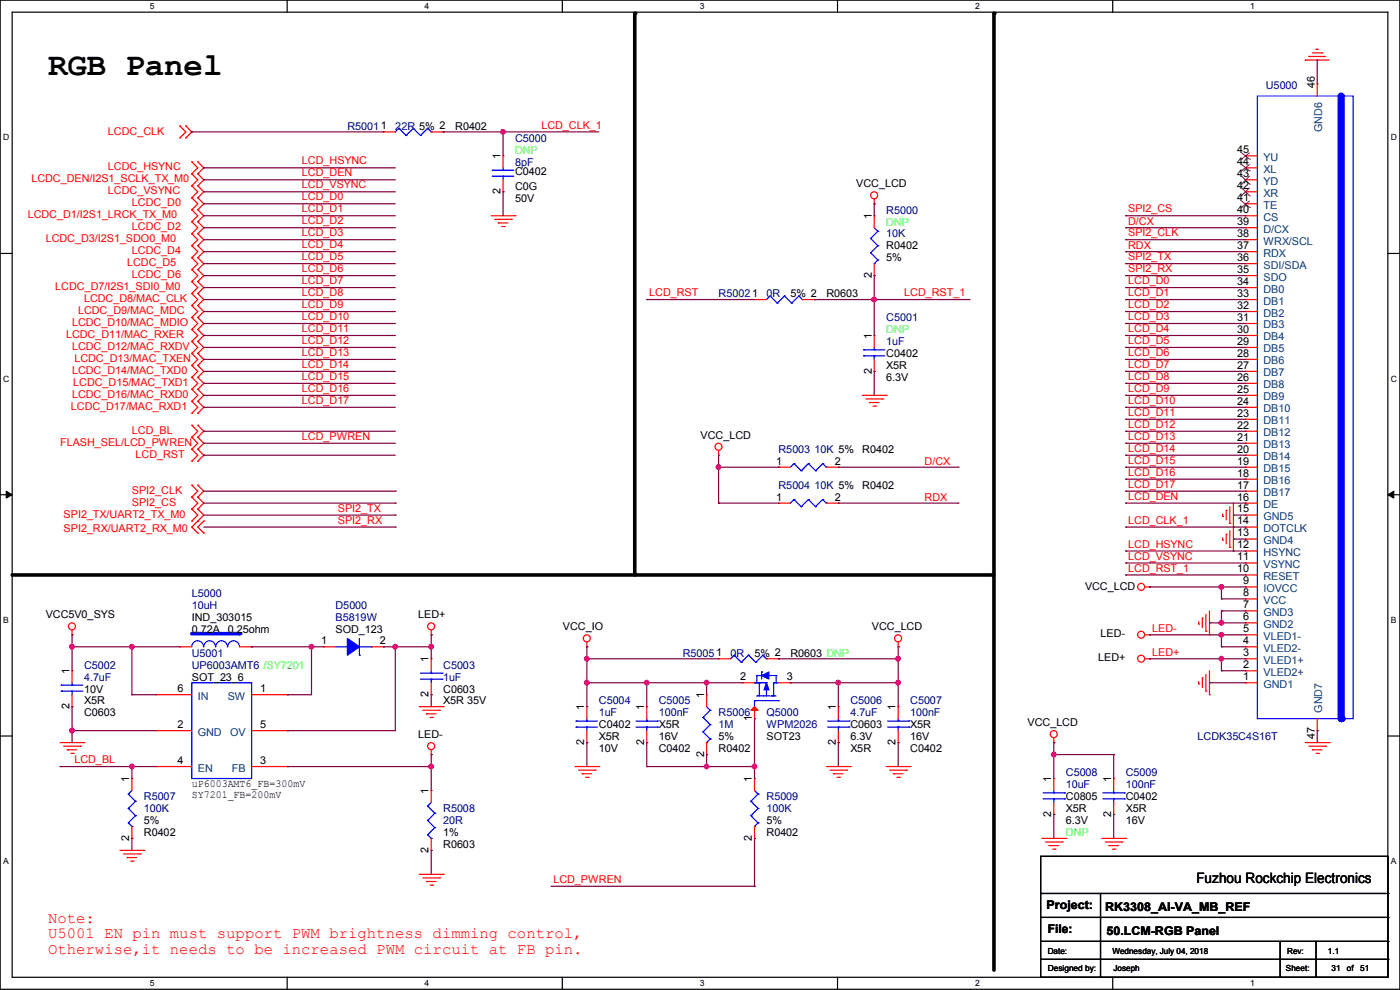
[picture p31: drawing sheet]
<svg xmlns="http://www.w3.org/2000/svg" width="297mm" height="210mm" viewBox="0 0 297 210" stroke-linecap="round" stroke-linejoin="round" font-family="sans-serif">
<defs><g id="words">
<text font-size="6.9" x="10.2" y="15.9">RGB Panel</text>
<g font-size="3.3" fill="#f00">
<text x="10.2" y="195.7">Note:</text>
<text x="10.2" y="199">U5001 EN pin must support PWM brightness dimming control,</text>
<text x="10.2" y="202.3">Otherwise,it needs to be increased PWM circuit at FB pin.</text>
</g>
<text font-size="3" x="253.8" y="187.2">Fuzhou Rockchip Electronics</text>
<g font-size="2.5">
<text x="222" y="192.9">Project:</text>
<text x="222.3" y="198">File:</text>
<text x="234.5" y="193.2">RK3308_AI-VA_MB_REF</text>
<text x="234.7" y="198.2">50.LCM-RGB Panel</text>
</g>
<g font-size="2.3" fill="#000080">
<text x="268.5" y="18.9">U5000</text>
<text x="73.7" y="27.5">R50011</text>
<text x="83.9" y="27.5">22R 5% 2</text>
<text x="109.3" y="30.1">C5000</text>
<text x="109.3" y="35.1">8pF</text>
<text x="188" y="45.3">R5000</text>
<text x="188" y="50.4">10K</text>
<text x="152.5" y="63.1">R50021</text>
<text x="162.6" y="63.1">0R</text>
<text x="188" y="68.2">C5001</text>
<text x="188" y="73.2">1uF</text>
<text x="165.2" y="96.1">R5003</text>
<text x="172.8" y="96.1">10K 5%</text>
<text x="165.2" y="103.7">R5004</text>
<text x="172.8" y="103.7">10K 5%</text>
<text x="40.7" y="126.6">L5000</text>
<text x="40.7" y="129.1">10uH</text>
<text x="71.2" y="129.1">D5000</text>
<text x="71.2" y="131.7">B5819W</text>
<text x="17.8" y="141.8">C5002</text>
<text x="40.7" y="139.3">U5001</text>
<text x="40.7" y="141.8">UP6003AMT6 /SY7201</text>
<text x="94" y="141.8">C5003</text>
<text x="144.8" y="139.3">R50051</text>
<text x="155" y="139.3">0R</text>
<text x="17.8" y="144.4">4.7uF</text>
<text x="94" y="144.4">1uF</text>
<text x="127" y="149.4">C5004</text>
<text x="139.8" y="149.4">C5005</text>
<text x="180.4" y="149.4">C5006</text>
<text x="193.1" y="149.4">C5007</text>
<text x="127" y="152">1uF</text>
<text x="139.8" y="152">100nF</text>
<text x="152.5" y="152">R5006</text>
<text x="152.5" y="154.5">1M</text>
<text x="162.6" y="152">Q5000</text>
<text x="162.6" y="154.5">WPM2026</text>
<text x="180.4" y="152">4.7uF</text>
<text x="193.1" y="152">100nF</text>
<text x="254.1" y="157.1">LCDK35C4S16T</text>
<text x="226.1" y="164.7">C5008</text>
<text x="226.1" y="167.2">10uF</text>
<text x="238.8" y="164.7">C5009</text>
<text x="238.8" y="167.2">100nF</text>
<text x="30.5" y="169.8">R5007</text>
<text x="30.5" y="172.3">100K</text>
<text x="94" y="172.3">R5008</text>
<text x="162.6" y="169.8">R5009</text>
<text x="162.6" y="172.3">100K</text>
<text x="94" y="174.8">20R</text>
</g>
<g font-size="2.3">
<text x="278.9" y="18.6" transform="rotate(-90 278.9 18.6)">46</text>
<text x="96.6" y="27.5">R0402</text>
<text x="106.2" y="33.8" transform="rotate(-90 106.2 33.8)">1</text>
<text x="262.4" y="32.5">45</text>
<text x="262.4" y="35.1">44</text>
<text x="106.2" y="41.2" transform="rotate(-90 106.2 41.2)">2</text>
<text x="109.3" y="37.2">C0402</text>
<text x="109.3" y="40.2">C0G</text>
<text x="181.7" y="39.7">VCC_LCD</text>
<text x="262.4" y="37.6">43</text>
<text x="262.4" y="40.1">42</text>
<text x="109.3" y="42.8">50V</text>
<text x="184.9" y="46.5" transform="rotate(-90 184.9 46.5)">1</text>
<text x="262.4" y="42.7">41</text>
<text x="262.4" y="45.2">40</text>
<text x="262.4" y="47.8">39</text>
<text x="188" y="52.9">R0402</text>
<text x="262.4" y="50.3">38</text>
<text x="262.4" y="52.8">37</text>
<text x="184.9" y="59" transform="rotate(-90 184.9 59)">2</text>
<text x="188" y="55.5">5%</text>
<text x="262.4" y="55.4">36</text>
<text x="262.4" y="57.9">35</text>
<text x="167.7" y="63.1">5% 2</text>
<text x="175.3" y="63.1">R0603</text>
<text x="262.4" y="60.5">34</text>
<text x="262.4" y="63">33</text>
<text x="262.4" y="65.5">32</text>
<text x="184.9" y="71.9" transform="rotate(-90 184.9 71.9)">1</text>
<text x="262.4" y="68.1">31</text>
<text x="262.4" y="70.6">30</text>
<text x="188" y="75.8">C0402</text>
<text x="262.4" y="73.2">29</text>
<text x="262.4" y="75.7">28</text>
<text x="184.9" y="79.3" transform="rotate(-90 184.9 79.3)">2</text>
<text x="188" y="78.3">X5R</text>
<text x="188" y="80.9">6.3V</text>
<text x="262.4" y="78.2">27</text>
<text x="262.4" y="80.8">26</text>
<text x="262.4" y="83.3">25</text>
<text x="262.4" y="85.9">24</text>
<text x="262.4" y="88.4">23</text>
<text x="148.6" y="93">VCC_LCD</text>
<text x="262.4" y="90.9">22</text>
<text x="262.4" y="93.5">21</text>
<text x="164.6" y="98.6">1</text>
<text x="177.1" y="98.6">2</text>
<text x="182.9" y="96.1">R0402</text>
<text x="262.4" y="96">20</text>
<text x="262.4" y="98.6">19</text>
<text x="262.4" y="101.1">18</text>
<text x="164.6" y="106.2">1</text>
<text x="177.1" y="106.2">2</text>
<text x="182.9" y="103.7">R0402</text>
<text x="262.4" y="103.6">17</text>
<text x="262.4" y="106.2">16</text>
<text x="262.4" y="108.7">15</text>
<text x="262.4" y="111.3">14</text>
<text x="262.4" y="113.8">13</text>
<text x="262.4" y="116.3">12</text>
<text x="262.4" y="118.9">11</text>
<text x="230.2" y="125.1">VCC_LCD</text>
<text x="262.4" y="121.4">10</text>
<text x="263.7" y="124">9</text>
<text x="9.7" y="131.1">VCC5V0_SYS</text>
<text x="40.7" y="131.7">IND_303015</text>
<text x="88.7" y="131.1">LED+</text>
<text x="263.7" y="126.5">8</text>
<text x="263.7" y="129">7</text>
<text x="263.7" y="131.6">6</text>
<text x="40.7" y="134.2">0.72A</text>
<text x="48.3" y="134.2">0.25ohm</text>
<text x="68.1" y="136.7">1</text>
<text x="71.2" y="134.2">SOD_123</text>
<text x="80.6" y="136.7">2</text>
<text x="119.4" y="133.7">VCC_IO</text>
<text x="185" y="133.7">VCC_LCD</text>
<text x="233.5" y="135.2">LED-</text>
<text x="263.7" y="134.1">5</text>
<text x="263.7" y="136.7">4</text>
<text x="14.7" y="143" transform="rotate(-90 14.7 143)">1</text>
<text x="90.9" y="140.5" transform="rotate(-90 90.9 140.5)">1</text>
<text x="160.1" y="139.3">5% 2</text>
<text x="167.7" y="139.3">R0603 DNP</text>
<text x="233" y="140.3">LED+</text>
<text x="263.7" y="139.2">3</text>
<text x="263.7" y="141.7">2</text>
<text x="17.8" y="149.4">X5R</text>
<text x="17.8" y="146.9">10V</text>
<text x="37.6" y="146.8">6</text>
<text x="40.7" y="144.4">SOT_23_6</text>
<text x="55.2" y="146.8">1</text>
<text x="90.9" y="147.9" transform="rotate(-90 90.9 147.9)">2</text>
<text x="94" y="146.9">C0603</text>
<text x="94" y="149.4">X5R 35V</text>
<text x="149.4" y="148.1" transform="rotate(-90 149.4 148.1)">1</text>
<text x="157" y="144.3">2</text>
<text x="166.9" y="144.3">3</text>
<text x="263.7" y="144.3">1</text>
<text x="14.7" y="150.4" transform="rotate(-90 14.7 150.4)">2</text>
<text x="17.8" y="152">C0603</text>
<text x="37.6" y="154.4">2</text>
<text x="55.2" y="154.4">5</text>
<text x="124" y="150.7" transform="rotate(-90 124 150.7)">1</text>
<text x="127" y="154.5">C0402</text>
<text x="136.7" y="150.7" transform="rotate(-90 136.7 150.7)">1</text>
<text x="139.8" y="154.5">X5R</text>
<text x="159.5" y="153" transform="rotate(-90 159.5 153)">1</text>
<text x="177.3" y="150.7" transform="rotate(-90 177.3 150.7)">1</text>
<text x="180.4" y="154.5">C0603</text>
<text x="190" y="150.7" transform="rotate(-90 190 150.7)">1</text>
<text x="193.1" y="154.5">X5R</text>
<text x="218" y="154">VCC_LCD</text>
<text x="88.7" y="156.5">LED-</text>
<text x="124" y="158" transform="rotate(-90 124 158)">2</text>
<text x="127" y="157.1">X5R</text>
<text x="127" y="159.6">10V</text>
<text x="136.7" y="158" transform="rotate(-90 136.7 158)">2</text>
<text x="139.8" y="159.6">C0402</text>
<text x="139.8" y="157.1">16V</text>
<text x="149.4" y="160.6" transform="rotate(-90 149.4 160.6)">2</text>
<text x="152.5" y="159.6">R0402</text>
<text x="152.5" y="157.1">5%</text>
<text x="162.6" y="157.1">SOT23</text>
<text x="177.3" y="158" transform="rotate(-90 177.3 158)">2</text>
<text x="180.4" y="159.6">X5R</text>
<text x="180.4" y="157.1">6.3V</text>
<text x="190" y="158" transform="rotate(-90 190 158)">2</text>
<text x="193.1" y="159.6">C0402</text>
<text x="193.1" y="157.1">16V</text>
<text x="278.9" y="156.8" transform="rotate(-90 278.9 156.8)">47</text>
<text x="27.4" y="165.9" transform="rotate(-90 27.4 165.9)">1</text>
<text x="37.6" y="162.1">4</text>
<text x="40.7" y="167">uP6003AMT6_FB=300mV</text>
<text x="55.2" y="162.1">3</text>
<text x="159.5" y="165.9" transform="rotate(-90 159.5 165.9)">1</text>
<text x="223" y="165.9" transform="rotate(-90 223 165.9)">1</text>
<text x="235.7" y="165.9" transform="rotate(-90 235.7 165.9)">1</text>
<text x="40.7" y="169.3">SY7201_FB=200mV</text>
<text x="90.9" y="168.4" transform="rotate(-90 90.9 168.4)">1</text>
<text x="223" y="173.3" transform="rotate(-90 223 173.3)">2</text>
<text x="226.1" y="169.8">C0805</text>
<text x="226.1" y="172.3">X5R</text>
<text x="235.7" y="173.3" transform="rotate(-90 235.7 173.3)">2</text>
<text x="238.8" y="169.8">C0402</text>
<text x="238.8" y="172.3">X5R</text>
<text x="27.4" y="178.4" transform="rotate(-90 27.4 178.4)">2</text>
<text x="30.5" y="177.4">R0402</text>
<text x="30.5" y="174.8">5%</text>
<text x="94" y="179.9">R0603</text>
<text x="94" y="177.4">1%</text>
<text x="159.5" y="178.4" transform="rotate(-90 159.5 178.4)">2</text>
<text x="162.6" y="177.4">R0402</text>
<text x="162.6" y="174.8">5%</text>
<text x="226.1" y="174.8">6.3V</text>
<text x="238.8" y="174.8">16V</text>
<text x="90.9" y="180.9" transform="rotate(-90 90.9 180.9)">2</text>
</g>
<g font-size="2.3" fill="#f00">
<text x="22.9" y="28.5">LCDC_CLK</text>
<text x="114.9" y="27.3">LCD_CLK_1</text>
<text x="64.1" y="34.9">LCD_HSYNC</text>
<text x="6.6" y="38.7">LCDC_DEN/I2S1_SCLK_TX_M0</text>
<text x="22.9" y="36.2">LCDC_HSYNC</text>
<text x="22.9" y="41.2">LCDC_VSYNC</text>
<text x="64.1" y="40">LCD_VSYNC</text>
<text x="64.1" y="37.4">LCD_DEN</text>
<text x="5.9" y="46.3">LCDC_D1/I2S1_LRCK_TX_M0</text>
<text x="28" y="43.8">LCDC_D0</text>
<text x="64.1" y="45">LCD_D1</text>
<text x="64.1" y="47.6">LCD_D2</text>
<text x="64.1" y="42.5">LCD_D0</text>
<text x="239.3" y="47.8">D/CX</text>
<text x="239.3" y="45">SPI2_CS</text>
<text x="9.7" y="51.4">LCDC_D3/I2S1_SDO0_M0</text>
<text x="28" y="53.9">LCDC_D4</text>
<text x="28" y="48.9">LCDC_D2</text>
<text x="64.1" y="52.7">LCD_D4</text>
<text x="64.1" y="50.1">LCD_D3</text>
<text x="239.3" y="52.9">RDX</text>
<text x="239.3" y="50.1">SPI2_CLK</text>
<text x="27" y="56.5">LCDC_D5</text>
<text x="28" y="59">LCDC_D6</text>
<text x="64.1" y="55.2">LCD_D5</text>
<text x="64.1" y="57.7">LCD_D6</text>
<text x="239.3" y="57.7">SPI2_RX</text>
<text x="239.3" y="55.2">SPI2_TX</text>
<text x="11.7" y="61.6">LCDC_D7/I2S1_SDI0_M0</text>
<text x="17.8" y="64.1">LCDC_D8/MAC_CLK</text>
<text x="64.1" y="65.4">LCD_D9</text>
<text x="64.1" y="62.8">LCD_D8</text>
<text x="64.1" y="60.3">LCD_D7</text>
<text x="137.7" y="62.8">LCD_RST</text>
<text x="191.8" y="62.8">LCD_RST_1</text>
<text x="239.3" y="65.4">LCD_D2</text>
<text x="239.3" y="62.8">LCD_D1</text>
<text x="239.3" y="60.3">LCD_D0</text>
<text x="14" y="71.7">LCDC_D11/MAC_RXER</text>
<text x="15.3" y="69.2">LCDC_D10/MAC_MDIO</text>
<text x="16.6" y="66.6">LCDC_D9/MAC_MDC</text>
<text x="64.1" y="70.4">LCD_D11</text>
<text x="64.1" y="67.9">LCD_D10</text>
<text x="239.3" y="70.4">LCD_D4</text>
<text x="239.3" y="67.9">LCD_D3</text>
<text x="15.3" y="74.3">LCDC_D12/MAC_RXDV</text>
<text x="15.8" y="76.8">LCDC_D13/MAC_TXEN</text>
<text x="64.1" y="75.5">LCD_D13</text>
<text x="64.1" y="73">LCD_D12</text>
<text x="239.3" y="75.5">LCD_D6</text>
<text x="239.3" y="73">LCD_D5</text>
<text x="15.3" y="79.3">LCDC_D14/MAC_TXD0</text>
<text x="15.5" y="81.9">LCDC_D15/MAC_TXD1</text>
<text x="64.1" y="83.1">LCD_D16</text>
<text x="64.1" y="80.6">LCD_D15</text>
<text x="64.1" y="78.1">LCD_D14</text>
<text x="239.3" y="83.1">LCD_D9</text>
<text x="239.3" y="80.6">LCD_D8</text>
<text x="239.3" y="78.1">LCD_D7</text>
<text x="15" y="87">LCDC_D17/MAC_RXD1</text>
<text x="15.3" y="84.4">LCDC_D16/MAC_RXD0</text>
<text x="64.1" y="85.7">LCD_D17</text>
<text x="239.3" y="88.2">LCD_D11</text>
<text x="239.3" y="85.7">LCD_D10</text>
<text x="12.7" y="94.6">FLASH_SEL/LCD_PWREN</text>
<text x="28" y="92">LCD_BL</text>
<text x="64.1" y="93.3">LCD_PWREN</text>
<text x="239.3" y="95.8">LCD_D14</text>
<text x="239.3" y="93.3">LCD_D13</text>
<text x="239.3" y="90.8">LCD_D12</text>
<text x="28.7" y="97.1">LCD_RST</text>
<text x="196.1" y="98.6">D/CX</text>
<text x="239.3" y="100.9">LCD_D16</text>
<text x="239.3" y="98.4">LCD_D15</text>
<text x="28" y="104.7">SPI2_CLK</text>
<text x="28" y="107.3">SPI2_CS</text>
<text x="196.1" y="106.2">RDX</text>
<text x="239.3" y="106">LCD_DEN</text>
<text x="239.3" y="103.5">LCD_D17</text>
<text x="13.5" y="109.8">SPI2_TX/UART2_TX_M0</text>
<text x="13.5" y="112.9">SPI2_RX/UART2_RX_M0</text>
<text x="71.7" y="108.5">SPI2_TX</text>
<text x="71.7" y="111.1">SPI2_RX</text>
<text x="239.3" y="111.1">LCD_CLK_1</text>
<text x="239.3" y="118.7">LCD_VSYNC</text>
<text x="239.3" y="116.2">LCD_HSYNC</text>
<text x="239.3" y="121.2">LCD_RST_1</text>
<text x="244.4" y="134.2">LED-</text>
<text x="244.4" y="139.2">LED+</text>
<text x="15.8" y="161.9">LCD_BL</text>
<text x="117.4" y="187.3">LCD_PWREN</text>
</g>
<g font-size="2.3" fill="#004080">
<text x="280.5" y="28" transform="rotate(-90 280.5 28)">GND6</text>
<text x="268" y="34.1">YU</text>
<text x="268" y="36.7">XL</text>
<text x="268" y="39.2">YD</text>
<text x="268" y="41.7">XR</text>
<text x="268" y="44.3">TE</text>
<text x="268" y="46.8">CS</text>
<text x="268" y="49.4">D/CX</text>
<text x="268" y="51.9">WRX/SCL</text>
<text x="268" y="54.4">RDX</text>
<text x="268" y="57">SDI/SDA</text>
<text x="268" y="59.5">SDO</text>
<text x="268" y="62.1">DB0</text>
<text x="268" y="64.6">DB1</text>
<text x="268" y="67.1">DB2</text>
<text x="268" y="69.7">DB3</text>
<text x="268" y="72.2">DB4</text>
<text x="268" y="74.8">DB5</text>
<text x="268" y="77.3">DB6</text>
<text x="268" y="79.8">DB7</text>
<text x="268" y="82.4">DB8</text>
<text x="268" y="84.9">DB9</text>
<text x="268" y="87.5">DB10</text>
<text x="268" y="90">DB11</text>
<text x="268" y="92.5">DB12</text>
<text x="268" y="95.1">DB13</text>
<text x="268" y="97.6">DB14</text>
<text x="268" y="100.2">DB15</text>
<text x="268" y="102.7">DB16</text>
<text x="268" y="105.2">DB17</text>
<text x="268" y="107.8">DE</text>
<text x="268" y="110.3">GND5</text>
<text x="268" y="112.9">DOTCLK</text>
<text x="268" y="115.4">GND4</text>
<text x="268" y="117.9">HSYNC</text>
<text x="268" y="120.5">VSYNC</text>
<text x="268" y="123">RESET</text>
<text x="268" y="125.6">IOVCC</text>
<text x="268" y="128.1">VCC</text>
<text x="268" y="130.6">GND3</text>
<text x="268" y="133.2">GND2</text>
<text x="268" y="135.7">VLED1-</text>
<text x="268" y="138.3">VLED2-</text>
<text x="268" y="140.8">VLED1+</text>
<text x="268" y="143.3">VLED2+</text>
<text x="42" y="148.4">IN</text>
<text x="48.3" y="148.4">SW</text>
<text x="268" y="145.9">GND1</text>
<text x="280.5" y="151.2" transform="rotate(-90 280.5 151.2)">GND7</text>
<text x="42" y="156">GND</text>
<text x="48.8" y="156">OV</text>
<text x="42" y="163.7">EN</text>
<text x="49.2" y="163.7">FB</text>
</g>
<text font-size="2.3" fill="#00ff40" x="109.3" y="32.6">DNP</text>
<g font-size="2.3" fill="#0f0">
<text x="188" y="47.8">DNP</text>
<text x="188" y="70.7">DNP</text>
<text x="226.1" y="177.4">DNP</text>
</g>
<g font-size="1.8">
<text x="31.8" y="1.9">5</text>
<text x="90.1" y="1.9">4</text>
<text x="148.5" y="1.9">3</text>
<text x="206.8" y="1.9">2</text>
<text x="265.2" y="1.9">1</text>
<text x=".7" y="29.8">D</text>
<text x="295.1" y="29.8">D</text>
<text x=".7" y="80.9">C</text>
<text x="295.1" y="80.9">C</text>
<text x=".7" y="132.1">B</text>
<text x="295.1" y="132.1">B</text>
<text x=".7" y="183.3">A</text>
<text x="295.1" y="183.3">A</text>
<text x="222.3" y="202.3">Date:</text>
<text x="236" y="202.3">Wednesday, July 04, 2018</text>
<text x="273.1" y="202.3">Rev:</text>
<text x="281.7" y="202.3">1.1</text>
<text x="31.8" y="209.2">5</text>
<text x="90.1" y="209.2">4</text>
<text x="148.5" y="209.2">3</text>
<text x="206.8" y="209.2">2</text>
<text x="222.3" y="205.9">Designed by:</text>
<text x="236.2" y="205.9">Joseph</text>
<text x="265.2" y="209.2">1</text>
<text x="272.8" y="205.9">Sheet:</text>
<text x="282.5" y="205.9">31</text>
<text x="285.7" y="205.9">of</text>
<text x="288.6" y="205.9">51</text>
</g>
</g></defs>
<path d="M0 0h297v209.8h-297zM2.6 2.6h291.8v204.7h-291.8z" fill="none" stroke="#000" stroke-width=".25"/>
<g fill="#fff">
<path d="M31.7 .3h1v2h-1z"/>
<path d="M31.7 207.6h1v2h-1z"/>
</g>
<path d="M60.9 0v2.6M60.9 207.3v2.5" fill="none" stroke="#000" stroke-width=".25"/>
<g fill="#fff">
<path d="M90.1 .3h1v2h-1z"/>
<path d="M90.1 207.6h1v2h-1z"/>
</g>
<path d="M119.3 0v2.6M119.3 207.3v2.5" fill="none" stroke="#000" stroke-width=".25"/>
<g fill="#fff">
<path d="M148.5 .3h.9v2h-.9z"/>
<path d="M148.5 207.6h.9v2h-.9z"/>
</g>
<path d="M177.7 0v2.6M177.7 207.3v2.5" fill="none" stroke="#000" stroke-width=".25"/>
<g fill="#fff">
<path d="M206.8 .3h1v2h-1z"/>
<path d="M206.8 207.6h1v2h-1z"/>
</g>
<path d="M236.1 0v2.6M236.1 207.3v2.5" fill="none" stroke="#000" stroke-width=".25"/>
<g fill="#fff">
<path d="M265.2 .3h1v2h-1z"/>
<path d="M265.2 207.6h1v2h-1z"/>
<path d="M.7 28.2h1.2v1.9h-1.2z"/>
<path d="M295.1 28.2h1.2v1.9h-1.2z"/>
<path d="M.7 79.3h1.2v2h-1.2z"/>
<path d="M295.1 79.3h1.2v2h-1.2z"/>
</g>
<path d="M0 53.8h2.6M294.4 53.8h2.6" fill="none" stroke="#000" stroke-width=".25"/>
<g fill="#fff">
<path d="M.7 130.5h1.2v2h-1.2z"/>
<path d="M295.1 130.5h1.1v2h-1.1z"/>
</g>
<path d="M0 104.9h2.6M294.4 104.9h2.6" fill="none" stroke="#000" stroke-width=".25"/>
<path d="M1.3 104.2l1.3 .7-1.3 .8zM294.4 104.9l1.3-.7v1.5z" fill="#000" stroke="#000" stroke-width=".21"/>
<g fill="#fff">
<path d="M.7 181.7h1.2v2h-1.2z"/>
<path d="M295.1 181.7h1.1v2h-1.1z"/>
</g>
<g fill="none" stroke="#000" stroke-width=".25">
<path d="M0 156.1h2.6M294.4 156.1h2.6M220.8 181.7h73.6v25.6h-73.6zM220.8 189.5h73.6M220.8 194.6h73.6M220.8 199.7h73.6M233.5 189.5v17.8M271.6 199.7v7.6M279.2 199.7v7.6M294.4 189.5h.1M294.4 194.6h.1M294.4 199.7h.1"/>
<path d="M220.8 203.5h73.6M233.5 207.3h.1M271.6 207.3h.1M279.2 207.3h.1M294.4 203.5h.1"/>
</g>
<path d="M134.7 2.8v119.2M210.9 2.8v203M2.6 122h208" fill="none" stroke="#000" stroke-width=".76"/>
<g fill="#000">
<circle cx="134.7" cy="2.8" r=".38"/>
<circle cx="210.9" cy="2.8" r=".38"/>
<circle cx="210.6" cy="122" r=".38"/>
</g>
<g fill="none" stroke="#f00" stroke-width=".25">
<path d="M276.9 12.7h.1M276.9 12.7h5.1M277.7 12h.1M277.7 12h3.5M278.4 11.2h2.1M279.2 10.5h.1M279.2 10.5h.5M280.5 11.2h.1M38.1 29.3h.1M38.1 26.7h.1M38.1 26.7l1.3 1.3-1.3 1.3M39.4 26.7h.1"/>
<path d="M39.4 29.3h.1M39.4 26.7l1.3 1.3-1.3 1.3M40.7 36.9h.1M40.7 34.3h.1M40.7 39.4h.1M40.7 34.3l1.3 1.3-1.3 1.3M40.7 39.4l1.3 1.3-1.3 1.3M40.7 36.9l1.3 1.2-1.3 1.3M42 34.3h.1M42 36.9h.1M42 39.4h.1M42 34.3l1.2 1.3-1.2 1.3"/>
<path d="M42 39.4l1.2 1.3-1.2 1.3M42 36.9l1.2 1.2-1.2 1.3M106.7 33.1h.1M106.7 33.1v2.5M106.7 38.1v2.6M40.7 47h.1M40.7 44.5h.1M40.7 57.2h.1M40.7 54.7h.1M40.7 52.1h.1M40.7 59.7h.1M40.7 49.6h.1"/>
<path d="M40.7 42h.1M40.7 44.5l1.3 1.3-1.3 1.2M40.7 54.7l1.3 1.2-1.3 1.3M40.7 52.1l1.3 1.3-1.3 1.3M40.7 57.2l1.3 1.3-1.3 1.2M40.7 59.7l1.3 1.3-1.3 1.3M40.7 49.6l1.3 1.2-1.3 1.3M40.7 47l1.3 1.3-1.3 1.3M40.7 42l1.3 1.2-1.3 1.3M42 44.5h.1M42 47h.1M42 54.7h.1"/>
<path d="M42 57.2h.1M42 52.1h.1M42 59.7h.1M42 49.6h.1M42 42h.1M42 44.5l1.2 1.3-1.2 1.2M42 54.7l1.2 1.2-1.2 1.3M42 52.1l1.2 1.3-1.2 1.3M42 57.2l1.2 1.3-1.2 1.2M42 59.7l1.2 1.3-1.2 1.3M42 49.6l1.2 1.2-1.2 1.3M42 47l1.2 1.3-1.2 1.3"/>
<path d="M42 42l1.2 1.2-1.2 1.3M104.2 45.8h5.1M104.9 46.5h3.6M105.7 47.3h.1M105.7 47.3h2M106.5 48h.5M106.7 40.7h.1M107 48h.1M108.5 46.5h.1M109.3 45.8h.1M185.5 43.2h.1M185.5 45.8h.1"/>
<path d="M185.5 58.5h.1M185.5 42.2v1M185.5 45.8v2.5M185.5 55.9v2.6M40.7 77.5h.1M40.7 75h.1M40.7 72.4h.1M40.7 69.9h.1M40.7 67.4h.1M40.7 64.8h.1M40.7 62.3h.1M40.7 77.5l1.3 1.3-1.3 1.3"/>
<path d="M40.7 72.4l1.3 1.3-1.3 1.3M40.7 69.9l1.3 1.3-1.3 1.2M40.7 75l1.3 1.2-1.3 1.3M40.7 67.4l1.3 1.2-1.3 1.3M40.7 64.8l1.3 1.3-1.3 1.3M40.7 62.3l1.3 1.2-1.3 1.3M42 77.5h.1M42 72.4h.1M42 75h.1M42 69.9h.1M42 67.4h.1M42 64.8h.1"/>
<path d="M42 62.3h.1M42 77.5l1.2 1.3-1.2 1.3M42 72.4l1.2 1.3-1.2 1.3M42 69.9l1.2 1.3-1.2 1.2M42 75l1.2 1.2-1.2 1.3M42 67.4l1.2 1.2-1.2 1.3M42 64.8l1.2 1.3-1.2 1.3M42 62.3l1.2 1.2-1.2 1.3M40.7 97.8h.1M40.7 95.3h.1M40.7 92.8h.1M40.7 90.2h.1"/>
<path d="M40.7 80.1h.1M40.7 82.6h.1M40.7 85.1h.1M40.7 87.7h.1M40.7 95.3l1.3 1.3-1.3 1.2M40.7 90.2l1.3 1.3-1.3 1.3M40.7 92.8l1.3 1.2-1.3 1.3M40.7 80.1l1.3 1.2-1.3 1.3M40.7 82.6l1.3 1.3-1.3 1.2M40.7 85.1l1.3 1.3-1.3 1.3M42 95.3h.1M42 97.8h.1"/>
<path d="M42 90.2h.1M42 92.8h.1M42 80.1h.1M42 82.6h.1M42 85.1h.1M42 87.7h.1M42 95.3l1.2 1.3-1.2 1.2M42 90.2l1.2 1.3-1.2 1.3M42 92.8l1.2 1.2-1.2 1.3M42 80.1l1.2 1.2-1.2 1.3M42 82.6l1.2 1.3-1.2 1.2M42 85.1l1.2 1.3-1.2 1.3"/>
<path d="M152.4 96.6h.1M152.4 95.5v1.1M182.9 83.9h5.1M183.7 84.6h3.5M184.4 85.4h.1M184.4 85.4h2.1M185.2 86.1h.5M185.7 86.1h.1M187.2 84.6h.1M188 83.9h.1M40.7 105.5h.1M40.7 102.9h.1"/>
<path d="M40.7 108h.1M40.7 110.5h.1M40.7 102.9l1.3 1.3-1.3 1.3M40.7 105.5l1.3 1.2-1.3 1.3M40.7 108l1.3 1.3-1.3 1.2M42 102.9h.1M42 105.5h.1M42 108h.1M42 110.5h.1M42 113.1h.1M42 102.9l1.2 1.3-1.2 1.3M42 105.5l1.2 1.2-1.2 1.3"/>
<path d="M42 108l1.2 1.3-2.5 2.5 1.3 1.3M43.2 110.5h.1M43.2 113.1h.1M43.2 110.5l-1.2 1.3 1.2 1.3M165.1 106.7h.1M165.1 106.7h2.6M175.3 106.7h2.5M177.8 106.7h.1M259.4 114.6h.1M259.4 109.5h.1M259.4 109v.5M259.4 114.1v.5"/>
<path d="M260.1 113.3h.1M260.1 108.2h.1M260.1 108.2v2.1M260.1 113.3v2.1M260.9 116.1h.1M260.9 111h.1M260.9 107.5v3.5M260.9 112.6v3.5M261.7 116.9h.1M261.7 111.8h.1M261.7 106.7v10.2M15.3 134.7h.1"/>
<path d="M15.3 133.6v1.1M91.5 134.7h.1M91.5 139.7h.1M91.5 133.6v1.1M91.5 139.7v2.6M124.5 137.2h.1M124.5 136.2v1M190.5 137.2h.1M190.5 136.2v1M242.9 124.5h1M242.9 134.7h1M242.9 139.7h1"/>
<path d="M243.9 124.5h.1M243.9 134.7h.1M243.9 139.7h.1M254.3 132.4h.1M254.3 131.9v.5M255.1 131.1h.1M255.1 131.1v2M255.8 133.9h.1M255.8 130.3v3.6M256.6 134.7h.1M256.6 129.6v5.1M12.7 157.5h5.1"/>
<path d="M13.5 158.3h3.6M14.3 159h.1M14.3 159h2M15 159.8h.5M15.3 142.3h.1M15.3 149.9h.1M15.3 142.3v2.5M15.3 147.4v2.5M15.5 159.8h.1M17.1 158.3h.1M17.8 157.5h.1M88.9 149.9h5.1"/>
<path d="M89.7 150.7h3.6M90.5 151.4h.1M90.5 151.4h2M91.2 152.2h.5M91.5 147.4h.1M91.5 144.8v2.6M91.5 159v1.1M91.7 152.2h.1M93.3 150.7h.1M94 149.9h.1M137.2 149.9h.1M137.2 157.5h.1"/>
<path d="M137.2 149.9v2.5M137.2 155v2.5M190.5 149.9h.1M190.5 157.5h.1M190.5 149.9v2.5M190.5 155v2.5M223.6 157.5h.1M223.6 156.5v1M254.3 145.1h.1M254.3 144.6v.5M255.1 143.8h.1M255.1 143.8v2"/>
<path d="M255.8 146.6h.1M255.8 143v3.6M256.6 147.4h.1M256.6 142.3v5.1M276.9 157.5h5.1M277.7 158.3h3.5M278.4 159h.1M278.4 159h2.1M279.2 159.8h.5M279.7 159.8h.1M281.2 158.3h.1M282 157.5h.1"/>
<path d="M28 165.1h.1M28 177.8h.1M28 165.1v2.6M28 175.3v2.5M91.5 160.1h.1M122 162.6h5M122.7 163.4h3.6M123.5 164.1h.1M123.5 164.1h2M124.2 164.9h.6M124.8 164.9h.1M126.3 163.4h.1"/>
<path d="M127 162.6h.1M160.1 165.1h.1M160.1 177.8h.1M160.1 165.1v2.6M160.1 175.3v2.5M175.3 162.6h5.1M176.1 163.4h3.5M176.8 164.1h.1M176.8 164.1h2.1M177.6 164.9h.5M178.1 164.9h.1M179.6 163.4h.1"/>
<path d="M180.4 162.6h.1M188 162.6h5.1M188.8 163.4h3.5M189.5 164.1h.1M189.5 164.1h2.1M190.3 164.9h.5M190.8 164.9h.1M192.3 163.4h.1M193.1 162.6h.1M221 177.8h5.1M221.8 178.6h3.5M222.5 179.4h.1"/>
<path d="M222.5 179.4h2.1M225.3 178.6h.1M226.1 177.8h.1M233.7 177.8h5.1M234.5 178.6h3.5M235.2 179.4h.1M235.2 179.4h2.1M238 178.6h.1M238.8 177.8h.1M25.4 180.4h5.1M26.2 181.1h3.6M27 181.9h.1"/>
<path d="M27 181.9h2M27.7 182.7h.5M28.2 182.7h.1M29.8 181.1h.1M30.5 180.4h.1M88.9 185.5h5.1M89.7 186.2h3.6M90.5 187h.1M90.5 187h2M91.2 187.7h.5M91.7 187.7h.1M93.3 186.2h.1"/>
<path d="M94 185.5h.1M223.3 180.1h.5M223.8 180.1h.1M236 180.1h.5M236.5 180.1h.1"/>
<circle cx="185.4" cy="41.4" r=".74"/>
<circle cx="152.4" cy="94.8" r=".74"/>
<circle cx="15.3" cy="132.9" r=".74"/>
<circle cx="91.5" cy="132.9" r=".74"/>
<circle cx="124.5" cy="135.4" r=".74"/>
<circle cx="190.5" cy="135.4" r=".74"/>
<circle cx="242.1" cy="134.6" r=".74"/>
<circle cx="242.1" cy="139.7" r=".74"/>
<circle cx="242.1" cy="124.5" r=".74"/>
<circle cx="91.5" cy="158.3" r=".74"/>
<circle cx="223.5" cy="155.7" r=".74"/>
</g>
<g fill="none" stroke="#00f" stroke-width=".25">
<path d="M104.4 37.4h.1M104.4 36.1h.1M104.4 37.4h4.6M104.4 36.1h4.6M106.7 36.1h.1M106.7 37.4h.1M106.7 35.6v.5M106.7 37.4v.7M266.7 20.4h20.4v132h-20.4zM184.7 50.6h.1M184.7 53.6h.1M184.7 50.6l1.5 1.5"/>
<path d="M184.7 53.6l1.5 1.6M185.5 55.9h.1M185.5 48.3l.7 .8M186.2 49.1h.1M186.2 52.1h.1M186.2 55.2h.1M186.2 49.1l-1.5 1.5M186.2 52.1l-1.5 1.5M186.2 55.2l-.7 .7M168.4 106h.1M168.4 106l-.7 .7M168.4 106l1.6 1.5"/>
<path d="M170 107.5h.1M171.5 106h.1M171.5 106l-1.5 1.5M171.5 106l1.5 1.5M173 107.5h.1M174.5 106h.1M174.5 106l-1.5 1.5M174.5 106l.8 .7M175.3 106.7h.1M13 146.6h.1M13 145.3h.1M13 146.6h4.6"/>
<path d="M13 145.3h4.6M15.3 145.3h.1M15.3 146.6h.1M15.3 144.8v.5M15.3 146.6v.8M89.2 144.1h4.6M89.2 142.8h4.6M91.5 142.8h.1M91.5 144.1h.1M91.5 142.3v.5M91.5 144.1v.7M93.8 144.1h.1"/>
<path d="M93.8 142.8h.1M134.9 154.2h4.6M134.9 153h4.6M137.2 153h.1M137.2 154.2h.1M137.2 152.4v.6M137.2 154.2v.8M139.5 154.2h.1M139.5 153h.1M188.3 154.2h4.5M188.3 153h4.5M190.5 153h.1"/>
<path d="M190.5 154.2h.1M190.5 152.4v.6M190.5 154.2v.8M192.8 154.2h.1M192.8 153h.1M27.2 168.4h.1M27.2 171.5h.1M27.2 174.5h.1M27.2 168.4l1.5 1.6M27.2 171.5l1.5 1.5M27.2 174.5l.8 .8M28 175.3h.1"/>
<path d="M28 167.7l-.8 .7M28.7 170h.1M28.7 173h.1M28.7 170l-1.5 1.5M28.7 173l-1.5 1.5M159.3 170h.1M159.3 173h.1M159.3 170l1.5 1.5M159.3 173l1.5 1.5M160.1 175.3h.1M160.1 167.7l.7 .7M160.8 168.4h.1"/>
<path d="M160.8 171.5h.1M160.8 174.5h.1M160.8 168.4l-1.5 1.6M160.8 171.5l-1.5 1.5M160.8 174.5l-.7 .8"/>
</g>
<path d="M284.5 20.4v132" fill="none" stroke="#00f" stroke-width="1.5"/>
<circle cx="284.5" cy="152.4" r=".76" fill="#00f"/>
<g fill="none" stroke="#f00" stroke-width=".25">
<path d="M279.4 17.8h.1M279.4 17.8v2.6M81.3 28h.1M81.3 28h2.6M91.5 28h2.5M94 28h.1M264.2 33.1h.1M264.2 35.6h.1M264.2 38.1h.1M264.2 33.1h2.5M264.2 35.6h2.5M264.2 38.1h2.5"/>
<path d="M264.2 40.7h.1M264.2 43.2h.1M264.2 45.8h.1M264.2 48.3h.1M264.2 50.8h.1M264.2 53.4h.1M264.2 55.9h.1M264.2 58.5h.1M264.2 40.7h2.5M264.2 43.2h2.5M264.2 45.8h2.5M264.2 48.3h2.5"/>
<path d="M264.2 50.8h2.5M264.2 53.4h2.5M264.2 55.9h2.5M264.2 58.5h2.5M185.5 71.2h.1M185.5 78.8h.1M185.5 71.2v2.5M185.5 76.2v2.6M264.2 61h.1M264.2 63.5h.1M264.2 66.1h.1M264.2 68.6h.1"/>
<path d="M264.2 71.2h.1M264.2 73.7h.1M264.2 76.2h.1M264.2 78.8h.1M264.2 61h2.5M264.2 63.5h2.5M264.2 66.1h2.5M264.2 68.6h2.5M264.2 71.2h2.5M264.2 73.7h2.5M264.2 76.2h2.5M264.2 78.8h2.5"/>
<path d="M264.2 81.3h.1M264.2 83.9h.1M264.2 86.4h.1M264.2 88.9h.1M264.2 91.5h.1M264.2 94h.1M264.2 96.6h.1M264.2 99.1h.1M264.2 81.3h2.5M264.2 83.9h2.5M264.2 86.4h2.5M264.2 88.9h2.5"/>
<path d="M264.2 91.5h2.5M264.2 94h2.5M264.2 96.6h2.5M264.2 99.1h2.5M264.2 101.6h.1M264.2 104.2h.1M264.2 106.7h.1M264.2 109.3h.1M264.2 111.8h.1M264.2 114.3h.1M264.2 116.9h.1M264.2 119.4h.1"/>
<path d="M264.2 101.6h2.5M264.2 104.2h2.5M264.2 106.7h2.5M264.2 109.3h2.5M264.2 111.8h2.5M264.2 114.3h2.5M264.2 116.9h2.5M264.2 119.4h2.5M68.6 137.2h.1M68.6 137.2h2.6M78.8 137.2h2.5M81.3 137.2h.1"/>
<path d="M152.4 139.7h.1M152.4 139.7h2.6M162.6 139.7h2.5M165.1 139.7h.1M264.2 122h.1M264.2 124.5h.1M264.2 127h.1M264.2 129.6h.1M264.2 132.1h.1M264.2 134.7h.1M264.2 137.2h.1M264.2 139.7h.1"/>
<path d="M264.2 122h2.5M264.2 124.5h2.5M264.2 127h2.5M264.2 129.6h2.5M264.2 132.1h2.5M264.2 134.7h2.5M264.2 137.2h2.5M264.2 139.7h2.5M33.1 155h.1M33.1 147.4h.1M33.1 147.4h7.6M33.1 155h7.6"/>
<path d="M53.4 147.4h7.6M53.4 155h7.6M61 147.4h.1M61 155h.1M124.5 149.9h.1M124.5 157.5h.1M124.5 149.9v2.5M124.5 155v2.5M157.5 144.8h.1M157.5 144.8h2.6M160.1 152.4h.1M160.1 149.9v2.5"/>
<path d="M165.1 144.8h2.6M167.7 144.8h.1M264.2 142.3h.1M264.2 144.8h.1M264.2 142.3h2.5M264.2 144.8h2.5M279.4 155h.1M279.4 152.4v2.6M33.1 162.6h.1M33.1 162.6h7.6M53.4 162.6h7.6M61 162.6h.1"/>
<path d="M91.5 167.7h.1M91.5 167.7v2.5M91.5 177.8v2.6M91.5 180.4h.1"/>
</g>
<g fill="none" stroke="#804000" stroke-width=".21">
<path d="M263.3 33.8h.1M263.3 36.3h.1M263.3 39.1h.1M263.3 32.4l1.8 1.4M263.3 34.8l1.8 1.5M263.3 37.3l1.8 1.8M263.3 39.8l1.8 1.7M265.1 33.8h.1M265.1 36.3h.1M265.1 39.1h.1M265.1 32.4l-1.8 1.4M265.1 34.8l-1.8 1.5"/>
<path d="M265.1 37.3l-1.8 1.8M265.1 39.8l-1.8 1.7M263.3 41.5h.1M263.3 44h.1M263.3 42.6l1.8 1.4M265.1 41.5h.1M265.1 44h.1M265.1 42.6l-1.8 1.4"/>
</g>
<g fill="none" stroke="#00f" stroke-width=".25">
<path d="M84.6 27.2h.1M84.6 27.2l-.7 .8M84.6 27.2l1.5 1.5M86.1 28.7h.1M87.7 27.2h.1M87.7 27.2l-1.6 1.5M87.7 27.2l1.5 1.5M89.2 28.7h.1M90.7 27.2h.1M90.7 27.2l-1.5 1.5M90.7 27.2l.8 .8M91.5 28h.1"/>
<path d="M183.2 75.5h.1M183.2 74.2h.1M183.2 75.5h4.5M183.2 74.2h4.5M185.5 74.2h.1M185.5 75.5h.1M185.5 73.7v.5M185.5 75.5v.7M40.7 137.2a1.25 1.25 0 0 1 1.2-1.3 1.25 1.25 0 0 1 1.3 1.3M43.2 137.2a1.25 1.25 0 0 1 1.3-1.3 1.25 1.25 0 0 1 1.2 1.3M45.8 137.2a1.25 1.25 0 0 1 1.2-1.3 1.25 1.25 0 0 1 1.3 1.3M48.3 137.2a1.25 1.25 0 0 1 1.3-1.3 1.25 1.25 0 0 1 1.2 1.3"/>
<path d="M71.2 137.2h2.5M73.7 137.2h.1M76.2 139h.1M76.2 135.4v3.6M76.2 137.2h2.6M78.8 137.2h.1M155.7 139h.1M155.7 139l-.7 .7M155.7 139l1.6 1.5M158.8 139h.1M158.8 139l-1.5 1.5M158.8 139l1.5 1.5"/>
<path d="M161.8 139h.1M161.8 139l-1.5 1.5M161.8 139l.8 .7M162.6 139.7h.1M40.7 144.8h12.7v20.3h-12.7zM122.2 154.2h.1M122.2 153h.1M122.2 154.2h4.6M122.2 153h4.6M124.5 153h.1M124.5 154.2h.1M124.5 152.4v.6"/>
<path d="M124.5 154.2v.8M157.3 140.5h.1M160.1 144.8h.1M160.1 148.6h.1M160.1 144.8h2.5M160.1 148.6v1.3M160.1 148.6h5M160.3 140.5h.1M160.6 147.6h.1M160.6 143.3h.1M160.6 144.8h.1M160.6 147.6h1"/>
<path d="M160.6 143.3h1M160.6 143.3v1.5M161.1 144.8h.1M161.1 144.8v2.8M161.6 142.5h.1M161.6 142.5v1.6M161.8 147.6h.1M161.8 147.6h1.6M162.6 144.8h.1M162.6 146.1h.1M162.6 144.8v1M162.6 146.1v1.5"/>
<path d="M163.1 143.3h.1M163.1 143.3h1.5M163.6 147.6h.1M163.6 147.6h1M164.1 147.6h.1M164.1 144.8h.1M164.1 144.8h1M164.1 144.8v2.8M164.6 144.8h.1M164.6 143.3h.1M164.6 143.3v1.5M165.1 148.6h.1"/>
<path d="M90.7 171h.1M90.7 174h.1M90.7 177.1h.1M90.7 171l1.5 1.5M90.7 174l1.5 1.6M90.7 177.1l.8 .7M91.5 177.8h.1M91.5 170.2l-.8 .8M92.2 172.5h.1M92.2 175.6h.1M92.2 172.5l-1.5 1.5M92.2 175.6l-1.5 1.5"/>
</g>
<g fill="#00f" stroke="#00f" stroke-width=".25">
<path d="M162.6 144.8l.5 1.5h-1z"/>
<path d="M161.6 143.3l1.5-.8v1.6z"/>
<path d="M73.7 135.4l2.5 1.8-2.5 1.8z" fill-rule="evenodd"/>
</g>
<path d="M159.3 150.7l.8-.8 .7 .8z" fill="#f00" stroke="#f00" stroke-width=".25"/>
<path d="M40.7 134.4h10.1" fill="none" stroke="#00f" stroke-width=".76"/>
<circle cx="50.8" cy="134.4" r=".38" fill="#00f"/>
<g fill="none" stroke="#f00" stroke-width=".25">
<path d="M160.1 63.5h.1M160.1 63.5h2.5M170.2 63.5h2.6M172.8 63.5h.1M165.1 99.1h.1M165.1 99.1h2.6M175.3 99.1h2.5M177.8 99.1h.1M38.1 137.2h.1M38.1 137.2h2.6M50.8 137.2h2.6M53.4 137.2h.1"/>
<path d="M149.9 147.4h.1M149.9 147.4v2.5M149.9 157.5v2.6M177.8 149.9h.1M177.8 157.5h.1M177.8 149.9v2.5M177.8 155v2.5M149.9 160.1h.1M223.6 165.1h.1M223.6 172.8h.1M223.6 165.1v2.6M223.6 170.2v2.6"/>
<path d="M236.3 165.1h.1M236.3 172.8h.1M236.3 165.1v2.6M236.3 170.2v2.6"/>
</g>
<g fill="none" stroke="#00f" stroke-width=".25">
<path d="M163.4 62.8h.1M163.4 62.8l-.8 .7M163.4 62.8l1.5 1.5M164.9 64.3h.1M166.4 62.8h.1M166.4 62.8l-1.5 1.5M166.4 62.8l1.5 1.5M167.9 64.3h.1M169.5 62.8h.1M169.5 62.8l-1.6 1.5M169.5 62.8l.7 .7M170.2 63.5h.1"/>
<path d="M168.4 98.3h.1M168.4 98.3l-.7 .8M168.4 98.3l1.6 1.6M170 99.9h.1M171.5 98.3h.1M171.5 98.3l-1.5 1.6M171.5 98.3l1.5 1.6M173 99.9h.1M174.5 98.3h.1M174.5 98.3l-1.5 1.6M174.5 98.3l.8 .8M175.3 99.1h.1"/>
<path d="M149.1 152.2h.1M149.1 155.2h.1M149.1 152.2l1.6 1.5M149.1 155.2l1.6 1.6M149.9 157.5h.1M149.9 149.9l.8 .8M150.7 150.7h.1M150.7 153.7h.1M150.7 156.8h.1M150.7 150.7l-1.6 1.5M150.7 153.7l-1.6 1.5M150.7 156.8l-.8 .7"/>
<path d="M175.6 154.2h4.5M175.6 153h4.5M177.8 153h.1M177.8 154.2h.1M177.8 152.4v.6M177.8 154.2v.8M180.1 154.2h.1M180.1 153h.1M221.3 169.5h4.5M221.3 168.2h4.5M223.6 168.2h.1M223.6 169.5h.1"/>
<path d="M223.6 167.7v.5M223.6 169.5v.7M225.8 169.5h.1M225.8 168.2h.1M234 169.5h4.5M234 168.2h4.5M236.3 168.2h.1M236.3 169.5h.1M236.3 167.7v.5M236.3 169.5v.7M238.5 169.5h.1M238.5 168.2h.1"/>
</g>
<g fill="none" stroke="#800040" stroke-width=".25">
<path d="M279.4 12.7h.1M279.4 12.7v5.1M40.7 28h.1M40.7 28h40.6M43.2 35.6h.1M43.2 38.1h.1M43.2 35.6h40.7M43.2 38.1h40.7M94 28h.1M94 28h33M106.7 28h.1M106.7 28v5.1"/>
<path d="M43.2 45.8h.1M43.2 53.4h.1M43.2 55.9h.1M43.2 58.5h.1M43.2 48.3h.1M43.2 50.8h.1M43.2 40.7h.1M43.2 43.2h.1M43.2 48.3h40.7M43.2 53.4h40.7M43.2 45.8h40.7M43.2 58.5h40.7"/>
<path d="M43.2 55.9h40.7M43.2 50.8h40.7M43.2 40.7h40.7M43.2 43.2h40.7M106.7 40.7h.1M106.7 40.7v5.1M185.5 58.5h.1M185.5 43.2h.1M185.5 43.2v2.6M185.5 58.5v12.7M238.8 48.3h.1M238.8 53.4h.1"/>
<path d="M238.8 58.5h.1M238.8 55.9h.1M238.8 50.8h.1M238.8 45.8h.1M238.8 48.3h25.4M238.8 53.4h25.4M238.8 45.8h25.4M238.8 58.5h25.4M238.8 55.9h25.4M238.8 50.8h25.4M43.2 78.8h.1M43.2 76.2h.1"/>
<path d="M43.2 73.7h.1M43.2 71.2h.1M43.2 68.6h.1M43.2 66.1h.1M43.2 63.5h.1M43.2 61h.1M43.2 63.5h40.7M43.2 78.8h40.7M43.2 76.2h40.7M43.2 73.7h40.7M43.2 71.2h40.7M43.2 68.6h40.7"/>
<path d="M43.2 66.1h40.7M43.2 61h40.7M137.2 63.5h.1M137.2 63.5h22.9M172.8 63.5h.1M172.8 63.5h33M185.5 78.8h.1M185.5 63.5h.1M185.5 78.8v5.1M238.8 78.8h.1M238.8 76.2h.1M238.8 73.7h.1"/>
<path d="M238.8 71.2h.1M238.8 68.6h.1M238.8 66.1h.1M238.8 63.5h.1M238.8 61h.1M238.8 63.5h25.4M238.8 78.8h25.4M238.8 76.2h25.4M238.8 73.7h25.4M238.8 71.2h25.4M238.8 68.6h25.4M238.8 66.1h25.4"/>
<path d="M238.8 61h25.4M43.2 96.6h.1M43.2 94h.1M43.2 91.5h.1M43.2 86.4h.1M43.2 83.9h.1M43.2 81.3h.1M43.2 96.6h40.7M43.2 94h40.7M43.2 91.5h40.7M43.2 86.4h40.7M43.2 83.9h40.7"/>
<path d="M43.2 81.3h40.7M152.4 99.1h.1M152.4 99.1h12.7M152.4 96.6v10.1M165.1 99.1h.1M177.8 99.1h25.4M203.2 99.1h.1M238.8 99.1h.1M238.8 96.6h.1M238.8 94h.1M238.8 91.5h.1M238.8 88.9h.1"/>
<path d="M238.8 86.4h.1M238.8 83.9h.1M238.8 81.3h.1M238.8 99.1h25.4M238.8 96.6h25.4M238.8 94h25.4M238.8 91.5h25.4M238.8 88.9h25.4M238.8 86.4h25.4M238.8 83.9h25.4M238.8 81.3h25.4M43.2 106.7h40.7"/>
<path d="M43.2 104.2h40.7M43.2 109.3h40.7M43.2 111.8h40.7M83.9 106.7h.1M83.9 104.2h.1M83.9 109.3h.1M83.9 111.8h.1M152.4 106.7h.1M152.4 106.7h12.7M177.8 106.7h25.4M203.2 106.7h.1M238.8 119.4h.1"/>
<path d="M238.8 116.9h.1M238.8 111.8h.1M238.8 106.7h.1M238.8 104.2h.1M238.8 101.6h.1M238.8 106.7h25.4M238.8 104.2h25.4M238.8 111.8h25.4M238.8 119.4h25.4M238.8 116.9h25.4M238.8 101.6h25.4M261.7 114.3h.1"/>
<path d="M261.7 109.3h.1M261.7 109.3h2.5M261.7 114.3h2.5M15.3 134.7h.1M15.3 137.2h.1M15.3 137.2h22.8M15.3 134.7v7.6M28 137.2h.1M28 137.2v10.2M53.4 137.2h.1M53.4 137.2h15.2M66.1 137.2h.1"/>
<path d="M66.1 137.2v10.2h-5.1M81.3 137.2h.1M81.3 137.2h10.2M83.9 137.2h.1M83.9 137.2v17.8h-22.9M91.5 137.2h.1M91.5 134.7h.1M91.5 134.7v5M124.5 137.2h.1M124.5 139.7h.1M124.5 139.7h27.9M124.5 137.2v12.7"/>
<path d="M165.1 139.7h.1M165.1 139.7h25.4M190.5 137.2h.1M190.5 139.7h.1M190.5 137.2v12.7M238.8 122h.1M238.8 122h25.4M243.9 139.7h.1M243.9 124.5h.1M243.9 134.7h.1M243.9 139.7h20.3M243.9 124.5h20.3"/>
<path d="M243.9 134.7h20.3M256.6 132.1h.1M256.6 132.1h7.6M259.1 139.7h.1M259.1 129.6h.1M259.1 124.5h.1M259.1 132.1h.1M259.1 137.2h.1M259.1 134.7h.1M259.1 127h.1M259.1 124.5v2.5M259.1 129.6v2.5"/>
<path d="M259.1 134.7v2.5M259.1 139.7v2.6M259.1 129.6h5.1M259.1 137.2h5.1M259.1 127h5.1M15.3 149.9h.1M15.3 155h.1M15.3 155h17.8M15.3 149.9v7.6M28 147.4h.1M28 147.4h5.1M61 155h.1"/>
<path d="M61 147.4h.1M91.5 147.4h.1M91.5 147.4v2.5M124.5 144.8h.1M124.5 157.5h.1M124.5 144.8h33M124.5 157.5v5.1M137.2 157.5h.1M137.2 144.8h.1M137.2 144.8v5.1M137.2 157.5v5.1M149.9 144.8h.1"/>
<path d="M149.9 144.8v2.6M160.1 152.4h.1M160.1 152.4v12.7M167.7 144.8h.1M167.7 144.8h22.8M177.8 144.8h.1M177.8 157.5h.1M177.8 144.8v5.1M177.8 157.5v5.1M190.5 157.5h.1M190.5 144.8h.1M190.5 157.5v5.1"/>
<path d="M223.6 157.5h.1M223.6 157.5v7.6M256.6 144.8h.1M256.6 144.8h7.6M259.1 142.3h.1M259.1 142.3h5.1M279.4 155h.1M279.4 155v2.5M12.7 162.6h.1M12.7 162.6h20.4M28 162.6h.1M28 177.8h.1"/>
<path d="M28 162.6v2.5M28 177.8v2.6M61 162.6h.1M61 162.6h30.5M91.5 160.1h.1M91.5 162.6h.1M91.5 160.1v7.6M137.2 162.6h.1M137.2 162.6h22.9M149.9 162.6h.1M149.9 160.1h.1M149.9 160.1v2.5"/>
<path d="M160.1 177.8h.1M160.1 162.6h.1M160.1 177.8v10.2M223.6 160.1h.1M223.6 172.8h.1M223.6 172.8v5M223.6 160.1h12.7M236.3 172.8h.1M236.3 160.1h.1M236.3 160.1v5M236.3 172.8v5M91.5 180.4h.1"/>
<path d="M91.5 180.4v5.1M116.9 188h43.2M160.1 188h.1"/>
</g>
<g fill="#f0f" stroke="#f0f" stroke-width=".25">
<circle cx="152.4" cy="99.1" r=".49"/>
<circle cx="106.7" cy="28" r=".49"/>
<circle cx="259.1" cy="132.1" r=".49"/>
<circle cx="259.1" cy="134.6" r=".49"/>
<circle cx="259.1" cy="139.7" r=".49"/>
<circle cx="259.1" cy="124.5" r=".49"/>
<circle cx="185.4" cy="63.5" r=".49"/>
<circle cx="223.5" cy="160" r=".49"/>
<circle cx="190.5" cy="139.7" r=".49"/>
<circle cx="137.2" cy="144.8" r=".49"/>
<circle cx="149.9" cy="144.8" r=".49"/>
<circle cx="190.5" cy="144.8" r=".49"/>
<circle cx="177.8" cy="144.8" r=".49"/>
<circle cx="124.5" cy="144.8" r=".49"/>
<circle cx="160" cy="162.6" r=".49"/>
<circle cx="149.9" cy="162.6" r=".49"/>
<circle cx="124.5" cy="139.7" r=".49"/>
<circle cx="91.5" cy="137.2" r=".49"/>
<circle cx="15.3" cy="155" r=".49"/>
<circle cx="91.5" cy="162.6" r=".49"/>
<circle cx="83.8" cy="137.2" r=".49"/>
<circle cx="66.1" cy="137.2" r=".49"/>
<circle cx="28" cy="162.6" r=".49"/>
<circle cx="15.3" cy="137.2" r=".49"/>
<circle cx="28" cy="137.2" r=".49"/>
</g>
<use href="#words"/>
</svg>
